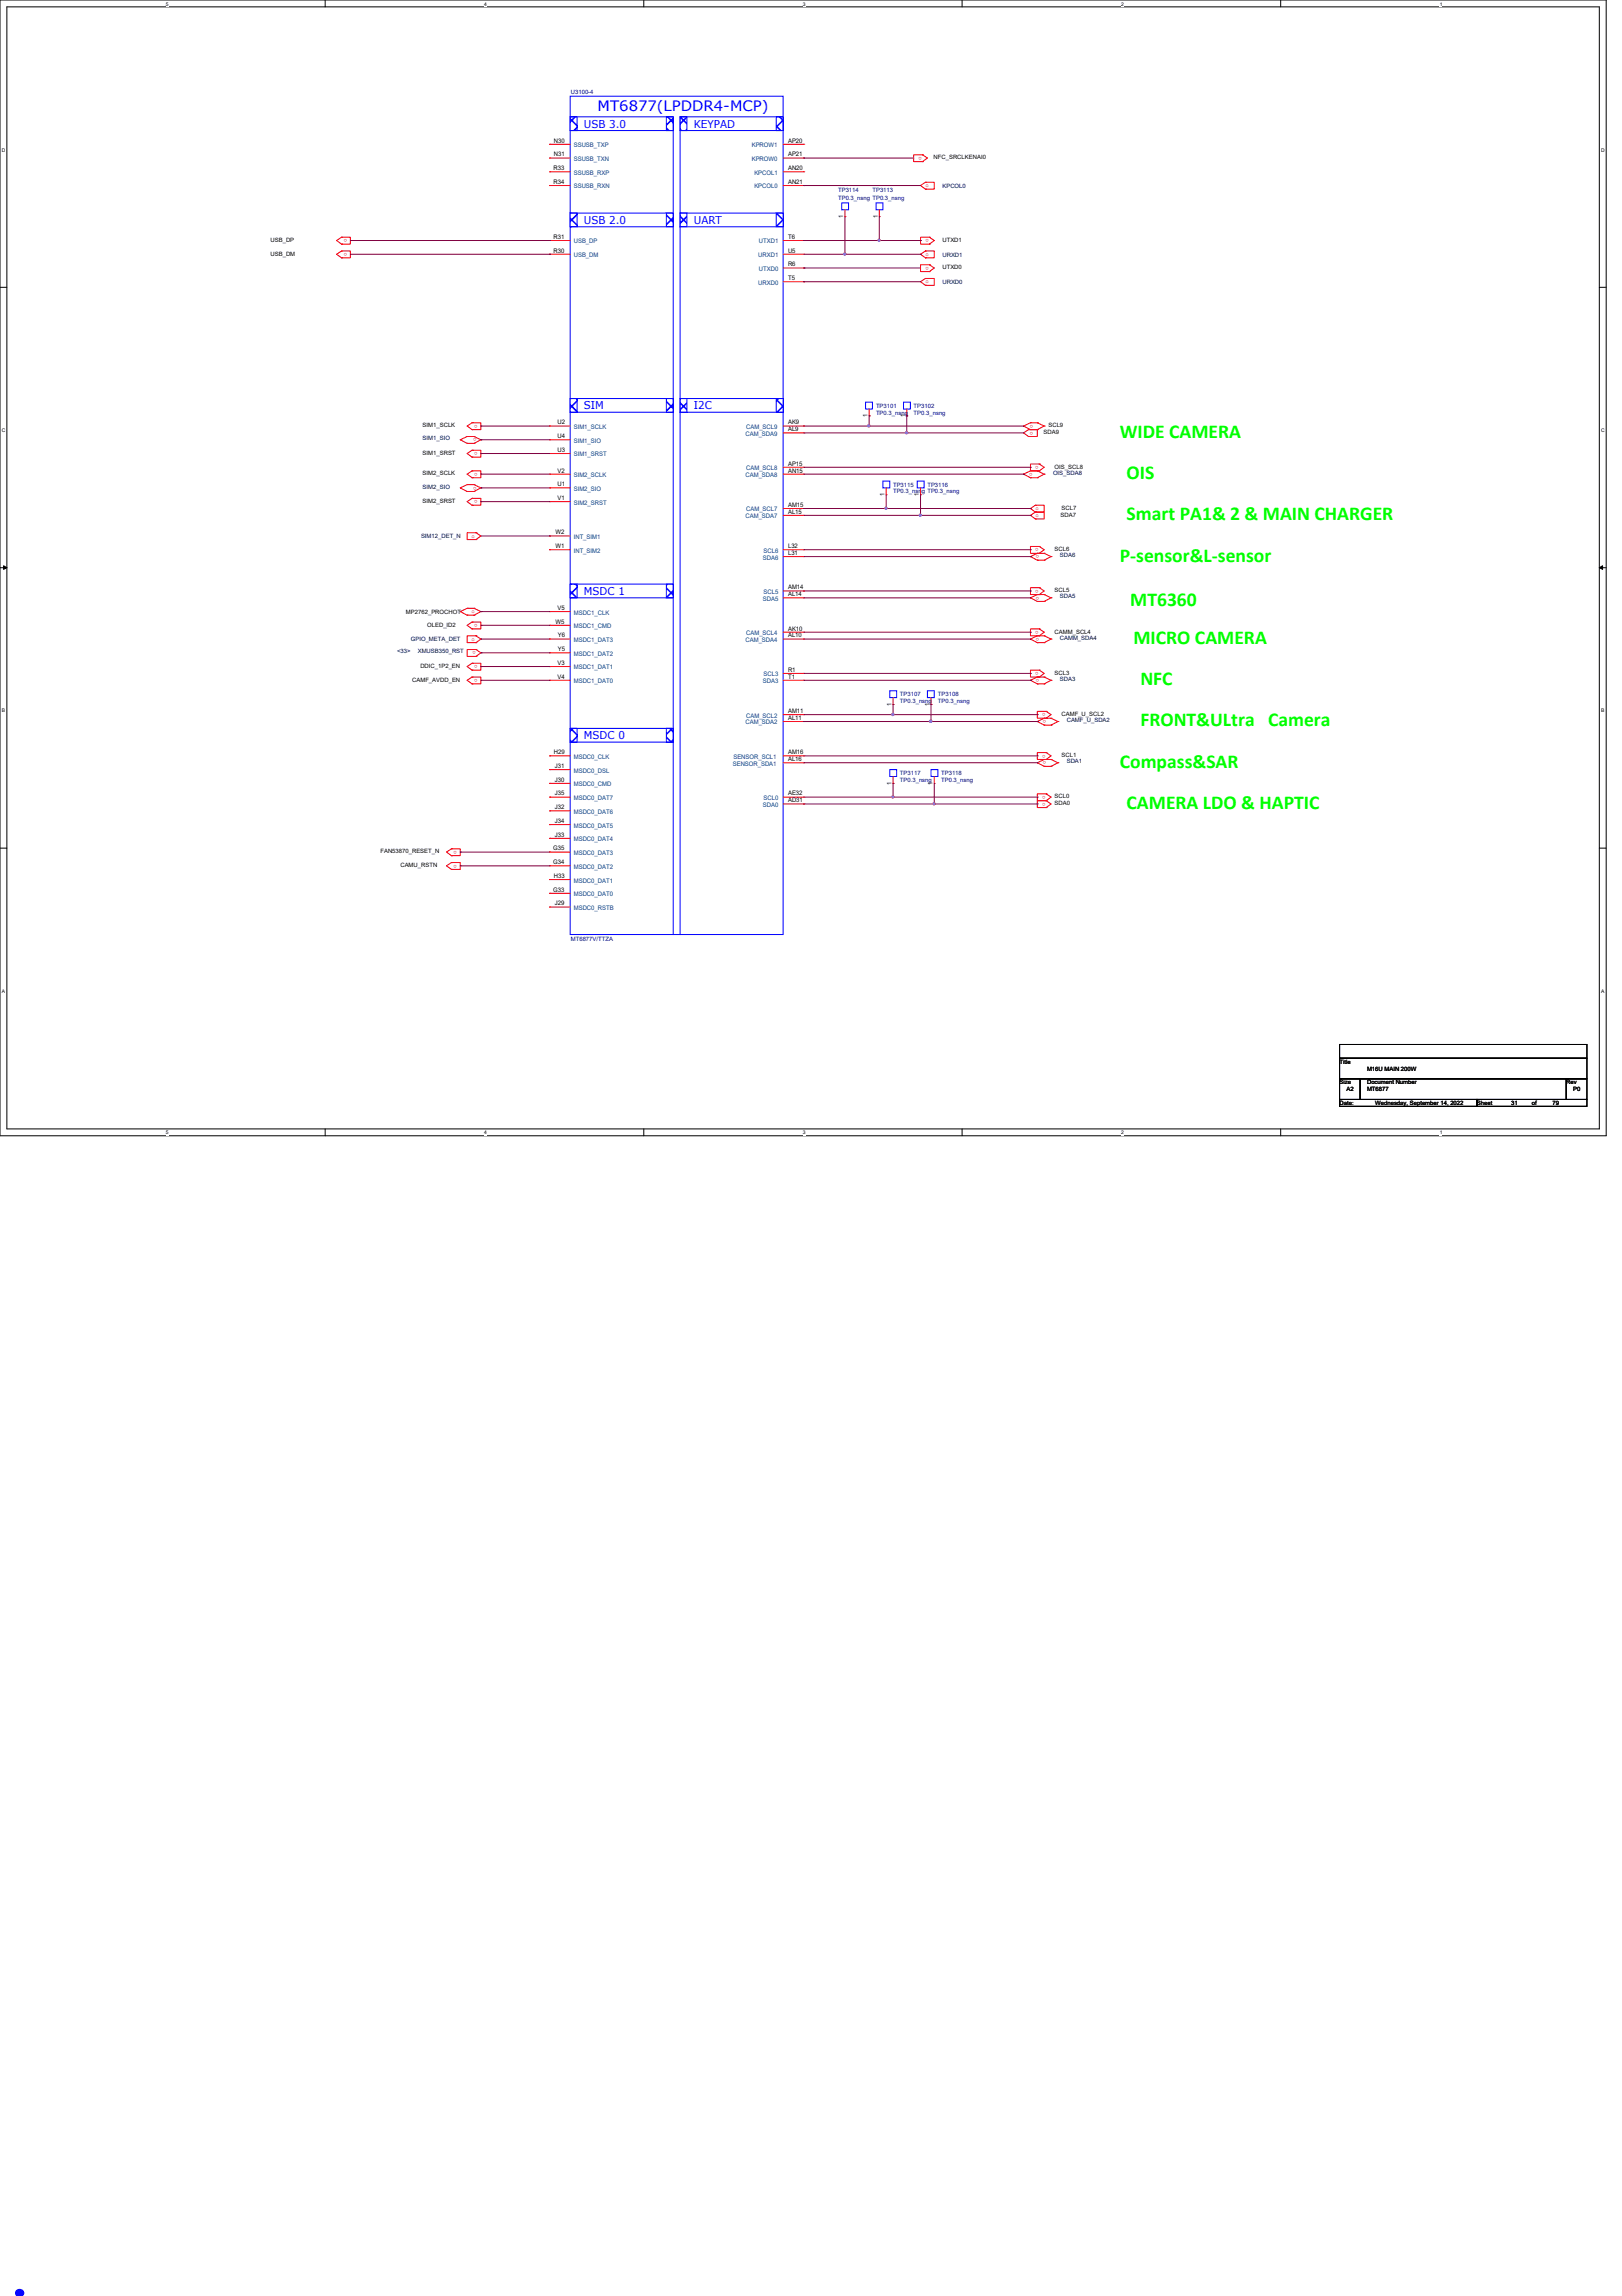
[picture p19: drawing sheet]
<svg xmlns="http://www.w3.org/2000/svg" width="210mm" height="297mm" viewBox="0 0 210 297" stroke-linecap="round" stroke-linejoin="round" font-family="sans-serif">
<defs><g id="words">
<text font-size="8.5" fill="#00f" x="0" y="297">.</text>
<g font-size="2.5" fill="#0f0">
<text x="144.9" y="56.6">WIDE CAMERA</text>
<text x="145.8" y="62">OIS</text>
<text x="145.8" y="67.3">Smart PA1&amp; 2 &amp; MAIN CHARGER</text>
<text x="144.9" y="72.6">P-sensor&amp;L-sensor</text>
<text x="146.3" y="78.4">MT6360</text>
<text x="146.7" y="83.3">MICRO CAMERA</text>
<text x="147.6" y="88.6">NFC</text>
<text x="147.6" y="94">FRONT&amp;ULtra Camera</text>
<text x="144.9" y="99.3">Compass&amp;SAR</text>
<text x="145.8" y="104.6">CAMERA LDO &amp; HAPTIC</text>
</g>
<text font-size="1.9" fill="#00f" x="77.3" y="14.3">MT6877(LPDDR4-MCP)</text>
<g font-size="1.4" fill="#00f">
<text x="75.6" y="16.5">USB 3.0</text>
<text x="89.8" y="16.5">KEYPAD</text>
<text x="75.6" y="29">USB 2.0</text>
<text x="89.8" y="29">UART</text>
<text x="75.6" y="53">SIM</text>
<text x="89.8" y="53">I2C</text>
<text x="75.6" y="77">MSDC 1</text>
<text x="75.6" y="95.6">MSDC 0</text>
</g>
<g font-size=".8" fill="#000080">
<text x="73.9" y="12.1">U3100-4</text>
<text x="108.5" y="24.8">TP3114</text>
<text x="108.5" y="25.9">TP0.3_nsng TP0.3_nsng</text>
<text x="112.9" y="24.8">TP3113</text>
<text x="113.4" y="52.7">TP3101</text>
<text x="113.4" y="53.6">TP0.3_nsng</text>
<text x="118.2" y="52.7">TP3102</text>
<text x="118.2" y="53.6">TP0.3_nsng</text>
<text x="115.6" y="62.9">TP3115</text>
<text x="115.6" y="63.8">TP0.3_nsng TP0.3_nsng</text>
<text x="120" y="62.9">TP3116</text>
<text x="116.5" y="90.1">TP3107</text>
<text x="116.5" y="91">TP0.3_nsng</text>
<text x="121.4" y="90.1">TP3108</text>
<text x="121.4" y="91">TP0.3_nsng</text>
<text x="116.5" y="100.3">TP3117</text>
<text x="116.5" y="101.2">TP0.3_nsng</text>
<text x="121.8" y="100.3">TP3118</text>
<text x="121.8" y="101.2">TP0.3_nsng</text>
<text x="73.9" y="121.8">MT6877V/TTZA</text>
</g>
<g font-size=".8">
<text x="71.6" y="22">R33</text>
<text x="71.6" y="23.8">R34</text>
<text x="71.7" y="18.5">N30</text>
<text x="71.7" y="20.2">N31</text>
<text x="102" y="20.2">AP21</text>
<text x="102" y="18.5">AP20</text>
<text x="102" y="23.8">AN21</text>
<text x="102" y="22">AN20</text>
<text x="120.8" y="20.6">NFC_SRCLKENAI0</text>
<text x="109.1" y="28.2" transform="rotate(-90 109.1 28.2)">1</text>
<text x="113.6" y="28.2" transform="rotate(-90 113.6 28.2)">1</text>
<text x="35" y="31.3">USB_DP</text>
<text x="35" y="33.1">USB_DM</text>
<text x="71.6" y="30.9">R31</text>
<text x="71.6" y="32.7">R30</text>
<text x="102" y="34.5">R6</text>
<text x="102" y="30.9">T6</text>
<text x="102" y="32.7">U5</text>
<text x="122" y="34.8">UTXD0</text>
<text x="122" y="31.3">UTXD1</text>
<text x="102" y="36.2">T5</text>
<text x="112.3" y="54" transform="rotate(-90 112.3 54)">1</text>
<text x="117.1" y="54" transform="rotate(-90 117.1 54)">1</text>
<text x="54.7" y="55.3">SIM1_SCLK</text>
<text x="54.7" y="58.8">SIM1_SRST</text>
<text x="72.1" y="54.9">U2</text>
<text x="72.1" y="56.7">U4</text>
<text x="72.1" y="58.5">U3</text>
<text x="102" y="54.9">AK9</text>
<text x="102" y="55.8">AL9</text>
<text x="135" y="56.2">SDA9</text>
<text x="135.7" y="55.3">SCL9</text>
<text x="54.7" y="61.5">SIM2_SCLK</text>
<text x="54.7" y="65.1">SIM2_SRST</text>
<text x="72.1" y="61.1">V2</text>
<text x="72.1" y="62.9">U1</text>
<text x="72.1" y="64.7">V1</text>
<text x="102" y="60.2">AP15</text>
<text x="102" y="61.1">AN15</text>
<text x="102" y="65.6">AM15</text>
<text x="114.5" y="64.2" transform="rotate(-90 114.5 64.2)">1</text>
<text x="118.9" y="64.2" transform="rotate(-90 118.9 64.2)">1</text>
<text x="136.5" y="60.6">OIS_SCL8</text>
<text x="137.4" y="66">SCL7</text>
<text x="71.9" y="69.1">W2</text>
<text x="71.9" y="70.9">W1</text>
<text x="102" y="70.9">L32</text>
<text x="102" y="71.8">L31</text>
<text x="102" y="66.5">AL15</text>
<text x="136.5" y="71.3">SCL6</text>
<text x="137.2" y="66.8">SDA7</text>
<text x="102" y="76.2">AM14</text>
<text x="102" y="77.1">AL14</text>
<text x="136.5" y="76.6">SCL5</text>
<text x="52.5" y="79.4">MP2762_PROCHOT</text>
<text x="55.3" y="81.1">OLED_ID2</text>
<text x="71.9" y="80.7">W5</text>
<text x="72.1" y="78.9">V5</text>
<text x="72.2" y="82.5">Y6</text>
<text x="102" y="81.6">AK10</text>
<text x="102" y="82.5">AL10</text>
<text x="136.5" y="82">CAMM_SCL4</text>
<text x="53.3" y="88.2">CAMF_AVDD_EN</text>
<text x="54.4" y="86.4">DDIC_1P2_EN</text>
<text x="72.1" y="86">V3</text>
<text x="72.1" y="87.8">V4</text>
<text x="72.2" y="84.2">Y5</text>
<text x="102" y="86.9">R1</text>
<text x="102" y="87.8">T1</text>
<text x="136.5" y="87.3">SCL3</text>
<text x="102" y="92.2">AM11</text>
<text x="102" y="93.1">AL11</text>
<text x="115.4" y="91.3" transform="rotate(-90 115.4 91.3)">1</text>
<text x="120.3" y="91.3" transform="rotate(-90 120.3 91.3)">1</text>
<text x="137.4" y="92.6">CAMF_U_SCL2</text>
<text x="71.7" y="97.6">H29</text>
<text x="71.8" y="101.1">J30</text>
<text x="71.8" y="99.4">J31</text>
<text x="102" y="97.6">AM16</text>
<text x="102" y="98.5">AL16</text>
<text x="115.4" y="101.5" transform="rotate(-90 115.4 101.5)">1</text>
<text x="120.7" y="101.5" transform="rotate(-90 120.7 101.5)">1</text>
<text x="137.4" y="98">SCL1</text>
<text x="71.8" y="102.9">J35</text>
<text x="71.8" y="104.7">J32</text>
<text x="71.8" y="106.5">J34</text>
<text x="102" y="102.9">AE32</text>
<text x="102" y="103.8">AD31</text>
<text x="136.5" y="103.3">SCL0</text>
<text x="136.5" y="104.2">SDA0</text>
<text x="49.2" y="110.4">FAN53870_RESET_N</text>
<text x="51.8" y="112.2">CAMU_RSTN</text>
<text x="71.6" y="110">G35</text>
<text x="71.6" y="111.8">G34</text>
<text x="71.7" y="113.6">H33</text>
<text x="71.8" y="108.2">J33</text>
<text x="71.6" y="115.4">G33</text>
<text x="71.8" y="117.1">J29</text>
<text x="173.4" y="137.6">Title</text>
<text x="173.4" y="140.3">Size</text>
<text x="173.4" y="143">Date:</text>
<text x="174.2" y="141.2">A2</text>
<text x="176.9" y="140.3">Document Number</text>
<text x="176.9" y="141.2">MT6877</text>
<text x="176.9" y="138.5">M16U MAIN 200W</text>
<text x="178" y="143">Wednesday, September 14, 2022</text>
<text x="191.1" y="143">Sheet</text>
<text x="195.6" y="143">31</text>
<text x="198.2" y="143">of</text>
<text x="200.9" y="143">79</text>
<text x="202.7" y="140.3">Rev</text>
<text x="203.6" y="141.2">P0</text>
</g>
<g font-size=".8" fill="#004080">
<text x="74.3" y="19.1">SSUSB_TXP</text>
<text x="74.3" y="20.8">SSUSB_TXN</text>
<text x="74.3" y="22.6">SSUSB_RXP</text>
<text x="97.3" y="20.8">KPROW0</text>
<text x="97.3" y="19.1">KPROW1</text>
<text x="97.6" y="22.6">KPCOL1</text>
<text x="74.3" y="24.4">SSUSB_RXN</text>
<text x="97.6" y="24.4">KPCOL0</text>
<text x="74.3" y="31.5">USB_DP</text>
<text x="74.3" y="33.3">USB_DM</text>
<text x="98.1" y="33.3">URXD1</text>
<text x="98.2" y="35.1">UTXD0</text>
<text x="98.2" y="31.5">UTXD1</text>
<text x="98.1" y="36.8">URXD0</text>
<text x="74.3" y="55.5">SIM1_SCLK</text>
<text x="74.3" y="57.3">SIM1_SIO</text>
<text x="74.3" y="59.1">SIM1_SRST</text>
<text x="96.5" y="56.4">CAM_SDA9</text>
<text x="96.6" y="55.5">CAM_SCL9</text>
<text x="74.3" y="61.7">SIM2_SCLK</text>
<text x="74.3" y="63.5">SIM2_SIO</text>
<text x="74.3" y="65.3">SIM2_SRST</text>
<text x="96.5" y="61.7">CAM_SDA8</text>
<text x="96.6" y="60.8">CAM_SCL8</text>
<text x="74.3" y="69.7">INT_SIM1</text>
<text x="74.3" y="71.5">INT_SIM2</text>
<text x="96.5" y="67.1">CAM_SDA7</text>
<text x="96.6" y="66.2">CAM_SCL7</text>
<text x="98.8" y="71.5">SCL6</text>
<text x="98.7" y="77.7">SDA5</text>
<text x="98.7" y="72.4">SDA6</text>
<text x="98.8" y="76.8">SCL5</text>
<text x="74.3" y="81.3">MSDC1_CMD</text>
<text x="74.3" y="83.1">MSDC1_DAT3</text>
<text x="74.3" y="79.5">MSDC1_CLK</text>
<text x="96.5" y="83.1">CAM_SDA4</text>
<text x="96.6" y="82.2">CAM_SCL4</text>
<text x="74.3" y="84.8">MSDC1_DAT2</text>
<text x="74.3" y="86.6">MSDC1_DAT1</text>
<text x="74.3" y="88.4">MSDC1_DAT0</text>
<text x="98.7" y="88.4">SDA3</text>
<text x="98.8" y="87.5">SCL3</text>
<text x="96.5" y="93.7">CAM_SDA2</text>
<text x="96.6" y="92.8">CAM_SCL2</text>
<text x="74.3" y="101.7">MSDC0_CMD</text>
<text x="74.3" y="98.2">MSDC0_CLK</text>
<text x="74.3" y="99.9">MSDC0_DSL</text>
<text x="94.8" y="99.1">SENSOR_SDA1</text>
<text x="94.9" y="98.2">SENSOR_SCL1</text>
<text x="74.3" y="103.5">MSDC0_DAT7</text>
<text x="74.3" y="105.3">MSDC0_DAT6</text>
<text x="74.3" y="107.1">MSDC0_DAT5</text>
<text x="98.7" y="104.4">SDA0</text>
<text x="98.8" y="103.5">SCL0</text>
<text x="74.3" y="108.8">MSDC0_DAT4</text>
<text x="74.3" y="110.6">MSDC0_DAT3</text>
<text x="74.3" y="112.4">MSDC0_DAT2</text>
<text x="74.3" y="117.7">MSDC0_RSTB</text>
<text x="74.3" y="114.2">MSDC0_DAT1</text>
<text x="74.3" y="116">MSDC0_DAT0</text>
</g>
<g font-size=".8" fill="#f00">
<text x="119.3" y="20.3" transform="rotate(-180 119.3 20.3)">o</text>
<text x="119.8" y="24.2">o</text>
<text x="44.9" y="30.9" transform="rotate(-180 44.9 30.9)">o</text>
<text x="44.9" y="32.7" transform="rotate(-180 44.9 32.7)">o</text>
<text x="119.8" y="33.1">o</text>
<text x="120.2" y="34.5" transform="rotate(-180 120.2 34.5)">o</text>
<text x="120.2" y="30.9" transform="rotate(-180 120.2 30.9)">o</text>
<text x="119.8" y="36.7">o</text>
<text x="61.7" y="56.7" transform="rotate(-180 61.7 56.7)">o</text>
<text x="61.8" y="54.9" transform="rotate(-180 61.8 54.9)">o</text>
<text x="61.8" y="58.5" transform="rotate(-180 61.8 58.5)">o</text>
<text x="133.7" y="54.9" transform="rotate(-180 133.7 54.9)">o</text>
<text x="133.7" y="55.8" transform="rotate(-180 133.7 55.8)">o</text>
<text x="61.7" y="62.9" transform="rotate(-180 61.7 62.9)">o</text>
<text x="61.8" y="61.2" transform="rotate(-180 61.8 61.2)">o</text>
<text x="61.8" y="64.7" transform="rotate(-180 61.8 64.7)">o</text>
<text x="133.6" y="61.2" transform="rotate(-180 133.6 61.2)">o</text>
<text x="134" y="66">o</text>
<text x="134.4" y="60.3" transform="rotate(-180 134.4 60.3)">o</text>
<text x="61" y="69.6">o</text>
<text x="134" y="66.9">o</text>
<text x="134.4" y="71" transform="rotate(-180 134.4 71)">o</text>
<text x="134.5" y="71.8" transform="rotate(-180 134.5 71.8)">o</text>
<text x="134.4" y="76.3" transform="rotate(-180 134.4 76.3)">o</text>
<text x="134.5" y="77.2" transform="rotate(-180 134.5 77.2)">o</text>
<text x="61" y="82.9">o</text>
<text x="61" y="79.3">o</text>
<text x="61.8" y="80.7" transform="rotate(-180 61.8 80.7)">o</text>
<text x="134.4" y="81.6" transform="rotate(-180 134.4 81.6)">o</text>
<text x="134.5" y="82.5" transform="rotate(-180 134.5 82.5)">o</text>
<text x="61.6" y="84.3" transform="rotate(-180 61.6 84.3)">o</text>
<text x="61.8" y="87.8" transform="rotate(-180 61.8 87.8)">o</text>
<text x="61.8" y="86.1" transform="rotate(-180 61.8 86.1)">o</text>
<text x="134.4" y="87" transform="rotate(-180 134.4 87)">o</text>
<text x="134.5" y="87.8" transform="rotate(-180 134.5 87.8)">o</text>
<text x="135.3" y="92.3" transform="rotate(-180 135.3 92.3)">o</text>
<text x="135.4" y="93.2" transform="rotate(-180 135.4 93.2)">o</text>
<text x="135.3" y="97.6" transform="rotate(-180 135.3 97.6)">o</text>
<text x="135.4" y="98.5" transform="rotate(-180 135.4 98.5)">o</text>
<text x="135.3" y="103" transform="rotate(-180 135.3 103)">o</text>
<text x="135.3" y="103.8" transform="rotate(-180 135.3 103.8)">o</text>
<text x="59.1" y="111.8" transform="rotate(-180 59.1 111.8)">o</text>
<text x="59.1" y="110.1" transform="rotate(-180 59.1 110.1)">o</text>
</g>
<g font-size=".8" fill="#000040">
<text x="122" y="24.3">KPCOL0</text>
<text x="122" y="33.2">URXD1</text>
<text x="122" y="36.7">URXD0</text>
<text x="54.7" y="57">SIM1_SIO</text>
<text x="54.7" y="63.2">SIM2_SIO</text>
<text x="136.3" y="61.4">OIS_SDA8</text>
<text x="54.5" y="69.6">SIM12_DET_N</text>
<text x="137.2" y="72.1">SDA6</text>
<text x="137.2" y="77.4">SDA5</text>
<text x="53.2" y="83">GPIO_META_DET</text>
<text x="137.2" y="82.8">CAMM_SDA4</text>
<text x="51.4" y="84.5">&lt;33&gt;</text>
<text x="54.1" y="84.5">XMUSB350_RST</text>
<text x="137.2" y="88.1">SDA3</text>
<text x="138" y="93.4">CAMF_U_SDA2</text>
<text x="138" y="98.8">SDA1</text>
</g>
<g font-size=".6">
<text x="21.5" y=".7">5</text>
<text x="62.7" y=".7">4</text>
<text x="103.9" y=".7">3</text>
<text x="145.1" y=".7">2</text>
<text x="186.3" y=".7">1</text>
<text x=".3" y="19.6">D</text>
<text x="207.2" y="19.6">D</text>
<text x=".3" y="55.9">C</text>
<text x="207.2" y="55.9">C</text>
<text x=".3" y="92.2">B</text>
<text x="207.2" y="92.2">B</text>
<text x=".3" y="128.4">A</text>
<text x="207.2" y="128.4">A</text>
<text x="21.5" y="146.8">5</text>
<text x="62.7" y="146.8">4</text>
<text x="103.9" y="146.8">3</text>
<text x="145.1" y="146.8">2</text>
<text x="186.3" y="146.8">1</text>
</g>
</g></defs>
<path d="M0 0h207.9v146.9h-207.9zM.9 .9h206.1v145.1h-206.1z" fill="none" stroke="#000" stroke-width=".13"/>
<g fill="#fff">
<path d="M21.5 .1h.3v.7h-.3z"/>
<path d="M21.5 146.2h.3v.7h-.3z"/>
</g>
<path d="M42.1 0v.9M42.1 146v.9" fill="none" stroke="#000" stroke-width=".13"/>
<g fill="#fff">
<path d="M62.7 .1h.3v.7h-.3z"/>
<path d="M62.7 146.2h.3v.7h-.3z"/>
</g>
<path d="M83.3 0v.9M83.3 146v.9" fill="none" stroke="#000" stroke-width=".13"/>
<g fill="#fff">
<path d="M103.9 .1h.3v.7h-.3z"/>
<path d="M103.9 146.2h.3v.7h-.3z"/>
</g>
<path d="M124.5 0v.9M124.5 146v.9" fill="none" stroke="#000" stroke-width=".13"/>
<g fill="#fff">
<path d="M145.1 .1h.3v.7h-.3z"/>
<path d="M145.1 146.2h.3v.7h-.3z"/>
</g>
<path d="M165.7 0v.9M165.7 146v.9" fill="none" stroke="#000" stroke-width=".13"/>
<g fill="#fff">
<path d="M186.3 .1h.3v.7h-.3z"/>
<path d="M186.3 146.2h.3v.7h-.3z"/>
<path d="M.3 19h.4v.7h-.4z"/>
<path d="M207.2 19h.5v.7h-.5z"/>
<path d="M.3 55.3h.4v.7h-.4z"/>
<path d="M207.2 55.3h.5v.7h-.5z"/>
</g>
<path d="M0 37.2h.9M207 37.2h.9" fill="none" stroke="#000" stroke-width=".13"/>
<g fill="#fff">
<path d="M.3 91.6h.4v.7h-.4z"/>
<path d="M207.2 91.6h.4v.7h-.4z"/>
</g>
<path d="M0 73.4h.9M.5 73.2l.4 .2-.4 .3zM207 73.4l.4-.2v.5zM207 73.4h.9" fill="none" stroke="#000" stroke-width=".13"/>
<path d="M.5 73.2l.4 .2-.4 .3zM207 73.4l.4-.2v.5z" fill="#000"/>
<g fill="#fff">
<path d="M.3 127.8h.3v.8h-.3z"/>
<path d="M207.2 127.8h.4v.8h-.4z"/>
</g>
<path d="M0 109.7h.9M207 109.7h.9M173.4 135.1h32v1.8h-32zM173.4 136.9h32v2.7h-32zM173.4 139.6h2.6v2.6h-2.6zM176 139.6h26.7v2.6h-26.7zM202.7 139.6h2.7v2.6h-2.7zM173.4 142.2h17.7v.9h-17.7zM191.1 142.2h14.3v.9h-14.3z" fill="none" stroke="#000" stroke-width=".13"/>
<g fill="none" stroke="#f00" stroke-width=".13">
<path d="M44.2 31.6h.1M44.2 30.7h.1M44.2 30.7h1.1v.9h-1.1M44.2 33.4h.1M44.2 32.5h.1M44.2 32.5h1.1v.9h-1.1M44.2 30.7l-.6 .4 .6 .5M44.2 32.5l-.6 .4 .6 .5M113.8 28h.1M113.8 27.1v.9M119.4 20.9h.1M119.4 20h.1"/>
<path d="M119.4 20h-1.2v.9h1.2M119.4 20l.6 .4-.6 .5M119.8 23.6h.1M119.8 24.5h.1M119.8 23.6h1.1v.9h-1.1M119.8 36h.1M119.8 36.9h.1M119.8 36h1.1v.9h-1.1M119.8 32.5h.1M119.8 33.4h.1M119.8 32.5h1.1v.9h-1.1M119.8 23.6l-.7 .4 .7 .5"/>
<path d="M119.8 36l-.7 .4 .7 .5M119.8 32.5l-.7 .4 .7 .5M120.3 35.1h.1M120.3 34.2h.1M120.3 34.2h-1.2v.9h1.2M120.3 31.6h.1M120.3 30.7h.1M120.3 30.7h-1.2v.9h1.2M120.3 34.2l.6 .5-.6 .4M120.3 30.7l.6 .4-.6 .5M59.6 56.9h.1M59.6 56.9l.9 .5"/>
<path d="M60.5 57.4h.1M60.5 56.5h.1M60.5 57.4h.8M60.5 56.5h.8M60.5 56.5l-.9 .4M61.1 55.6h.1M61.1 54.7h.1M61.1 54.7h1.1v.9h-1.1M61.1 59.1h.1M61.1 58.3h.1M61.1 58.3h1.1v.8h-1.1M61.1 54.7l-.6 .4 .6 .5"/>
<path d="M61.1 58.3l-.6 .4 .6 .4M61.3 57.4h.1M61.3 56.5h.1M61.3 56.5l.9 .4M62.2 56.9h.1M62.2 56.9l-.9 .5M117.3 53.8h.1M117.3 52.9v.9M132.5 55.1h.1M132.5 55.1l.8 .5M133.1 56.5h.1M133.1 55.6h.1"/>
<path d="M133.1 55.6h1.1v.9h-1.1M133.1 55.6l-.6 .4 .6 .5M133.3 55.6h.1M133.3 54.7h.1M133.3 55.6h.9M133.3 54.7h.9M133.3 54.7l-.8 .4M134.2 55.6h.1M134.2 54.7h.1M134.2 54.7l.9 .4M135.1 55.1h.1M135.1 55.1l-.9 .5"/>
<path d="M59.6 63.1h.1M59.6 79.1h.1M59.6 63.1l.9 .5M59.6 79.1l.9 .5M60.5 63.6h.1M60.5 62.7h.1M60.5 78.7h.1M60.5 79.6h.1M60.5 63.6h.8M60.5 62.7h.8M60.5 62.7l-.9 .4M60.5 78.7h.8"/>
<path d="M60.5 78.7l-.9 .4M60.5 79.6h.8M61.1 61.8h.1M61.1 60.9h.1M61.1 60.9h1.1v.9h-1.1M61.1 65.4h.1M61.1 64.5h.1M61.1 64.5h1.1v.9h-1.1M61.1 60.9l-.6 .4 .6 .5M61.1 64.5l-.6 .4 .6 .5M61.3 63.6h.1M61.3 62.7h.1"/>
<path d="M61.3 78.7h.1M61.3 79.6h.1M61.3 62.7l.9 .4M61.3 78.7l.9 .4M61.6 68.9h.1M61.6 69.8h.1M61.6 68.9h-1.1v.9h1.1M61.6 68.9l.6 .4-.6 .5M62.2 63.1h.1M62.2 79.1h.1M62.2 63.1l-.9 .5M62.2 79.1l-.9 .5"/>
<path d="M114.7 64h.1M114.7 63.1v.9M119.1 64h.1M119.1 63.1v.9M132.5 61.3h.1M132.5 61.3l.8 .5M133.3 72h.1M133.3 77.3h.1M133.3 61.8h.1M133.3 60.9h.1M133.3 72l.9 .5M133.3 77.3l.9 .5"/>
<path d="M133.3 61.8h.9M133.3 60.9l-.8 .4M133.3 60.9h.9M134 65.4h.1M134 66.3h.1M134 65.4h1.1v.9h-1.1M134 67.1h.1M134 66.3h1.1v.8h-1.1M134 65.4l-.7 .4 .7 .5M134 66.3l-.7 .4 .7 .4M134.2 72.5h.1M134.2 71.6h.1"/>
<path d="M134.2 77.8h.1M134.2 76.9h.1M134.2 61.8h.1M134.2 60.9h.1M134.2 72.5h.9M134.2 71.6l-.9 .4M134.2 71.6h.9M134.2 77.8h.9M134.2 76.9l-.9 .4M134.2 76.9h.9M134.2 60.9l.9 .4M134.5 71.6h.1"/>
<path d="M134.5 70.7h.1M134.5 70.7h-1.2v.9h1.2M134.5 76.9h.1M134.5 76h.1M134.5 76h-1.2v.9h1.2M134.5 60.9h.1M134.5 60h.1M134.5 60h-1.2v.9h1.2M134.5 70.7l.6 .4-.6 .5M134.5 76l.6 .5-.6 .4M134.5 60l.6 .5-.6 .4M135.1 72.5h.1"/>
<path d="M135.1 71.6h.1M135.1 77.8h.1M135.1 76.9h.1M135.1 61.3h.1M135.1 71.6l.9 .4M135.1 76.9l.9 .4M135.1 61.3l-.9 .5M136 72h.1M136 77.3h.1M136 72l-.9 .5M136 77.3l-.9 .5M61.1 86.7h.1"/>
<path d="M61.1 85.8h.1M61.1 85.8h1.1v.9h-1.1M61.1 81.4h.1M61.1 80.5h.1M61.1 80.5h1.1v.9h-1.1M61.1 88.5h.1M61.1 87.6h.1M61.1 87.6h1.1v.9h-1.1M61.1 85.8l-.6 .4 .6 .5M61.1 80.5l-.6 .4 .6 .5M61.1 87.6l-.6 .4 .6 .5M61.6 82.3h.1"/>
<path d="M61.6 83.1h.1M61.6 82.3h-1.1v.8h1.1M61.6 84.9h.1M61.6 84h.1M61.6 84h-1.1v.9h1.1M61.6 82.3l.6 .4-.6 .4M61.6 84l.6 .5-.6 .4M120.5 91.1h.1M120.5 90.3v.8M133.3 82.7h.1M133.3 88h.1M133.3 82.7l.9 .4"/>
<path d="M133.3 88l.9 .5M134.2 83.1h.1M134.2 82.3h.1M134.2 88.5h.1M134.2 87.6h.1M134.2 98.7h.1M134.2 93.3h.1M134.2 83.1h.9M134.2 82.3l-.9 .4M134.2 82.3h.9M134.2 88.5h.9M134.2 87.6l-.9 .4"/>
<path d="M134.2 87.6h.9M134.2 98.7l.9 .4M134.2 93.3l.9 .5M134.5 82.3h.1M134.5 81.4h.1M134.5 81.4h-1.2v.9h1.2M134.5 87.6h.1M134.5 86.7h.1M134.5 86.7h-1.2v.9h1.2M134.5 81.4l.6 .4-.6 .5M134.5 86.7l.6 .4-.6 .5M135.1 83.1h.1"/>
<path d="M135.1 82.3h.1M135.1 88.5h.1M135.1 87.6h.1M135.1 99.1h.1M135.1 98.3h.1M135.1 93.8h.1M135.1 92.9h.1M135.1 82.3l.9 .4M135.1 87.6l.9 .4M135.1 99.1h.9M135.1 98.3l-.9 .4M135.1 98.3h.9"/>
<path d="M135.1 93.8h.9M135.1 92.9l-.9 .4M135.1 92.9h.9M135.4 98.3h.1M135.4 97.4h.1M135.4 97.4h-1.2v.9h1.2M135.4 92.9h.1M135.4 92h.1M135.4 92h-1.2v.9h1.2M135.4 97.4l.6 .4-.6 .5M135.4 92l.6 .5-.6 .4M136 82.7h.1"/>
<path d="M136 88h.1M136 99.1h.1M136 98.3h.1M136 93.8h.1M136 92.9h.1M136 82.7l-.9 .4M136 88l-.9 .5M136 98.3l.9 .4M136 92.9l.9 .4M136.9 98.7h.1M136.9 93.3h.1M136.9 98.7l-.9 .4"/>
<path d="M136.9 93.3l-.9 .5M58.4 112.5h.1M58.4 111.6h.1M58.4 111.6h1.2v.9h-1.2M58.4 110.7h.1M58.4 109.8h.1M58.4 109.8h1.2v.9h-1.2M58.4 111.6l-.6 .4 .6 .5M58.4 109.8l-.6 .4 .6 .5M135.4 103.6h.1M135.4 102.7h.1M135.4 102.7h-1.2v.9h1.2"/>
<path d="M135.4 104.5h.1M135.4 103.6h-1.2v.9h1.2M135.4 102.7l.6 .4-.6 .5M135.4 103.6l.6 .4-.6 .5"/>
</g>
<path d="M113.4 26.2h.9v.9h-.9zM116.9 52h.9v.9h-.9zM114.3 62.2h.8v.9h-.8zM118.7 62.2h.9v.9h-.9zM120 89.4h.9v.9h-.9z" fill="none" stroke="#00f" stroke-width=".13"/>
<path d="M100.5 15.1h.8v1.8h-.8z" fill-rule="evenodd" fill="#fff"/>
<path d="M100.5 15.1h.8v1.8h-.8z" fill-rule="evenodd" fill="#00f"/>
<path d="M73.8 12.4h27.5v108.5h-27.5zM100.5 15.1h.8v1.8h-.8z" fill="none" stroke="#00f" stroke-width=".13"/>
<path d="M88 15.1h.9v1.8h-.9z" fill-rule="evenodd" fill="#fff"/>
<path d="M88 15.1h.9v1.8h-.9z" fill-rule="evenodd" fill="#00f"/>
<path d="M88 15.1h.9v1.8h-.9z" fill="none" stroke="#00f" stroke-width=".13"/>
<path d="M73.8 15.1h.9v1.8h-.9z" fill-rule="evenodd" fill="#fff"/>
<path d="M73.8 15.1h.9v1.8h-.9z" fill-rule="evenodd" fill="#00f"/>
<path d="M73.8 15.1h.9v1.8h-.9z" fill="none" stroke="#00f" stroke-width=".13"/>
<path d="M86.2 15.1h.9v1.8h-.9z" fill-rule="evenodd" fill="#fff"/>
<path d="M86.2 15.1h.9v1.8h-.9z" fill-rule="evenodd" fill="#00f"/>
<path d="M86.2 15.1h.9v1.8h-.9z" fill="none" stroke="#00f" stroke-width=".13"/>
<path d="M73.8 27.6h.9v1.7h-.9z" fill-rule="evenodd" fill="#fff"/>
<path d="M73.8 27.6h.9v1.7h-.9z" fill-rule="evenodd" fill="#00f"/>
<path d="M73.8 27.6h.9v1.7h-.9z" fill="none" stroke="#00f" stroke-width=".13"/>
<path d="M86.2 27.6h.9v1.7h-.9z" fill-rule="evenodd" fill="#fff"/>
<path d="M86.2 27.6h.9v1.7h-.9z" fill-rule="evenodd" fill="#00f"/>
<path d="M86.2 27.6h.9v1.7h-.9z" fill="none" stroke="#00f" stroke-width=".13"/>
<path d="M86.2 51.6h.9v1.7h-.9z" fill-rule="evenodd" fill="#fff"/>
<path d="M86.2 51.6h.9v1.7h-.9z" fill-rule="evenodd" fill="#00f"/>
<path d="M86.2 51.6h.9v1.7h-.9z" fill="none" stroke="#00f" stroke-width=".13"/>
<path d="M73.8 51.6h.9v1.7h-.9z" fill-rule="evenodd" fill="#fff"/>
<path d="M73.8 51.6h.9v1.7h-.9z" fill-rule="evenodd" fill="#00f"/>
<path d="M73.8 51.6h.9v1.7h-.9z" fill="none" stroke="#00f" stroke-width=".13"/>
<path d="M73.8 94.2h.9v1.8h-.9z" fill-rule="evenodd" fill="#fff"/>
<path d="M73.8 94.2h.9v1.8h-.9z" fill-rule="evenodd" fill="#00f"/>
<path d="M73.8 94.2h.9v1.8h-.9z" fill="none" stroke="#00f" stroke-width=".13"/>
<path d="M86.2 94.2h.9v1.8h-.9z" fill-rule="evenodd" fill="#fff"/>
<path d="M86.2 94.2h.9v1.8h-.9z" fill-rule="evenodd" fill="#00f"/>
<path d="M86.2 94.2h.9v1.8h-.9z" fill="none" stroke="#00f" stroke-width=".13"/>
<path d="M100.5 27.6h.8v1.7h-.8z" fill-rule="evenodd" fill="#fff"/>
<path d="M100.5 27.6h.8v1.7h-.8z" fill-rule="evenodd" fill="#00f"/>
<path d="M100.5 27.6h.8v1.7h-.8z" fill="none" stroke="#00f" stroke-width=".13"/>
<path d="M88 27.6h.9v1.7h-.9z" fill-rule="evenodd" fill="#fff"/>
<path d="M88 27.6h.9v1.7h-.9z" fill-rule="evenodd" fill="#00f"/>
<path d="M88 27.6h.9v1.7h-.9z" fill="none" stroke="#00f" stroke-width=".13"/>
<path d="M88 51.6h.9v1.7h-.9z" fill-rule="evenodd" fill="#fff"/>
<path d="M88 51.6h.9v1.7h-.9z" fill-rule="evenodd" fill="#00f"/>
<path d="M88 51.6h.9v1.7h-.9z" fill="none" stroke="#00f" stroke-width=".13"/>
<path d="M100.5 51.6h.8v1.7h-.8z" fill-rule="evenodd" fill="#fff"/>
<path d="M100.5 51.6h.8v1.7h-.8z" fill-rule="evenodd" fill="#00f"/>
<path d="M100.5 51.6h.8v1.7h-.8z" fill="none" stroke="#00f" stroke-width=".13"/>
<path d="M73.8 75.6h.9v1.7h-.9z" fill-rule="evenodd" fill="#fff"/>
<path d="M73.8 75.6h.9v1.7h-.9z" fill-rule="evenodd" fill="#00f"/>
<path d="M73.8 75.6h.9v1.7h-.9z" fill="none" stroke="#00f" stroke-width=".13"/>
<path d="M86.2 75.6h.9v1.7h-.9z" fill-rule="evenodd" fill="#fff"/>
<path d="M86.2 75.6h.9v1.7h-.9z" fill-rule="evenodd" fill="#00f"/>
<g fill="none" stroke="#00f" stroke-width=".13">
<path d="M73.8 15.1h.1M73.8 16.9h.1M73.8 15.1h13.3v105.8M73.8 16.9h13.3M88 16.9h.1M88 15.1h.1M88 15.1h13.3M88 16.9h13.3M88 15.1v105.8M73.8 27.6h.1M73.8 29.3h.1M73.8 27.6h13.3"/>
<path d="M73.8 29.3h13.3M88 29.3h.1M88 27.6h.1M88 27.6h13.3M88 29.3h13.3M108.9 26.2h.9v.9h-.9zM73.8 53.3h.1M73.8 51.6h.1M73.8 53.3h13.3M73.8 51.6h13.3M88 51.6h.1M88 53.3h.1"/>
<path d="M88 53.3h13.3M88 51.6h13.3M112 52h.9v.9h-.9zM73.8 77.3h.1M73.8 75.6h.1M73.8 77.3h13.3M73.8 75.6h13.3M86.2 75.6h.9v1.7h-.9zM73.8 96h.1M73.8 94.2h.1M73.8 96h13.3M73.8 94.2h13.3"/>
<path d="M115.1 99.6h.9v.9h-.9zM115.1 89.4h.9v.9h-.9zM120.5 99.6h.9v.9h-.9zM87.1 120.9h.1M88 120.9h.1"/>
</g>
<g fill="none" stroke="#f00" stroke-width=".13">
<path d="M71.1 18.7h.1M71.1 18.7h2.7M101.3 18.7h2.7M104 18.7h.1M71.1 31.1h.1M71.1 32.9h.1M71.1 20.4h.1M71.1 22.2h.1M71.1 24h.1M71.1 31.1h2.7M71.1 32.9h2.7M71.1 20.4h2.7"/>
<path d="M71.1 22.2h2.7M71.1 24h2.7M101.3 31.1h2.7M101.3 32.9h2.7M101.3 20.4h2.7M101.3 22.2h2.7M101.3 24h2.7M101.3 34.7h2.7M101.3 36.4h2.7M104 20.4h.1M104 24h.1M104 22.2h.1"/>
<path d="M104 34.7h.1M104 36.4h.1M104 31.1h.1M104 32.9h.1M109.3 28h.1M109.3 27.1v.9M71.1 55.1h.1M71.1 56.9h.1M71.1 58.7h.1M71.1 55.1h2.7M71.1 56.9h2.7M71.1 58.7h2.7"/>
<path d="M101.3 55.1h2.7M101.3 56h2.7M104 55.1h.1M104 56h.1M112.5 53.8h.1M112.5 52.9v.9M71.1 61.3h.1M71.1 63.1h.1M71.1 64.9h.1M71.1 69.3h.1M71.1 71.1h.1M71.1 79.1h.1"/>
<path d="M71.1 61.3h2.7M71.1 63.1h2.7M71.1 64.9h2.7M71.1 69.3h2.7M71.1 71.1h2.7M71.1 79.1h2.7M101.3 61.3h2.7M101.3 71.1h2.7M101.3 76.5h2.7M101.3 77.3h2.7M101.3 72h2.7M101.3 60.5h2.7"/>
<path d="M101.3 65.8h2.7M101.3 66.7h2.7M104 76.5h.1M104 77.3h.1M104 71.1h.1M104 72h.1M104 60.5h.1M104 61.3h.1M104 65.8h.1M104 66.7h.1M71.1 80.9h.1M71.1 82.7h.1"/>
<path d="M71.1 84.5h.1M71.1 86.2h.1M71.1 88h.1M71.1 97.8h.1M71.1 99.6h.1M71.1 80.9h2.7M71.1 82.7h2.7M71.1 84.5h2.7M71.1 86.2h2.7M71.1 88h2.7M71.1 97.8h2.7M71.1 99.6h2.7"/>
<path d="M101.3 82.7h2.7M101.3 88h2.7M101.3 97.8h2.7M101.3 98.7h2.7M101.3 92.5h2.7M101.3 93.3h2.7M101.3 87.1h2.7M101.3 81.8h2.7M104 97.8h.1M104 98.7h.1M104 92.5h.1M104 93.3h.1"/>
<path d="M104 87.1h.1M104 88h.1M104 81.8h.1M104 82.7h.1M115.6 91.1h.1M115.6 90.3v.8M71.1 117.3h.1M71.1 101.3h.1M71.1 103.1h.1M71.1 104.9h.1M71.1 106.7h.1M71.1 108.5h.1"/>
<path d="M71.1 110.2h.1M71.1 112h.1M71.1 113.8h.1M71.1 115.6h.1M71.1 103.1h2.7M71.1 117.3h2.7M71.1 101.3h2.7M71.1 104.9h2.7M71.1 106.7h2.7M71.1 108.5h2.7M71.1 110.2h2.7M71.1 112h2.7"/>
<path d="M71.1 113.8h2.7M71.1 115.6h2.7M101.3 103.1h2.7M101.3 104h2.7M104 103.1h.1M104 104h.1M115.6 101.3h.1M115.6 100.5v.8M120.9 101.3h.1M120.9 100.5v.8"/>
</g>
<g fill="none" stroke="#800040" stroke-width=".13">
<path d="M45.3 31.1h25.8M45.3 32.9h25.8M71.1 31.1h.1M71.1 32.9h.1M104 20.4h.1M104 24h.1M104 34.7h.1M104 36.4h.1M104 20.4h14.2M104 24h15.1M104 34.7h15.1M104 36.4h15.1"/>
<path d="M62.2 55.1h.1M62.2 55.1h8.9M104 55.1h8.5M112.5 55.1h.1"/>
</g>
<path d="M112.3 55h.3v.2h-.3z" fill-rule="evenodd" fill="#f0f"/>
<path d="M112.3 55h.3v.2h-.3z" fill="none" stroke="#f0f" stroke-width=".13"/>
<path d="M104 56h13.3M117.3 56h.1" fill="none" stroke="#800040" stroke-width=".13"/>
<path d="M117.2 55.9h.2v.2h-.2z" fill-rule="evenodd" fill="#f0f"/>
<path d="M117.2 55.9h.2v.2h-.2z" fill="none" stroke="#f0f" stroke-width=".13"/>
<g fill="none" stroke="#800040" stroke-width=".13">
<path d="M62.2 56.9h.1M62.2 58.7h.1M62.2 56.9h8.9M62.2 58.7h8.9M62.2 61.3h.1M62.2 63.1h.1M62.2 64.9h.1M62.2 61.3h8.9M62.2 63.1h8.9M62.2 64.9h8.9M62.2 69.3h8.9M71.1 69.3h.1"/>
<path d="M104 61.3h28.5M104 60.5h29.3M104 65.8h10.7M114.7 65.8h.1M132.5 61.3h.1M133.3 60.5h.1"/>
</g>
<path d="M114.5 65.6h.3v.3h-.3z" fill-rule="evenodd" fill="#f0f"/>
<path d="M114.5 65.6h.3v.3h-.3z" fill="none" stroke="#f0f" stroke-width=".13"/>
<path d="M104 66.7h15.1M119.1 66.7h.1" fill="none" stroke="#800040" stroke-width=".13"/>
<path d="M119 66.5h.2v.2h-.2z" fill-rule="evenodd" fill="#f0f"/>
<path d="M119 66.5h.2v.2h-.2z" fill="none" stroke="#f0f" stroke-width=".13"/>
<g fill="none" stroke="#800040" stroke-width=".13">
<path d="M104 71.1h29.3M104 72h29.3M104 76.5h29.3M104 77.3h29.3M133.3 71.1h.1M133.3 72h.1M133.3 76.5h.1M133.3 77.3h.1M104 81.8h29.3M104 82.7h29.3M104 87.1h29.3M104 88h29.3"/>
<path d="M104 92.5h11.6M115.6 92.5h.1M133.3 81.8h.1M133.3 82.7h.1M133.3 87.1h.1M133.3 88h.1"/>
</g>
<path d="M115.4 92.3h.2v.2h-.2z" fill-rule="evenodd" fill="#f0f"/>
<path d="M115.4 92.3h.2v.2h-.2z" fill="none" stroke="#f0f" stroke-width=".13"/>
<path d="M104 93.3h16.5M120.5 93.3h.1" fill="none" stroke="#800040" stroke-width=".13"/>
<path d="M120.3 93.2h.3v.2h-.3z" fill-rule="evenodd" fill="#f0f"/>
<path d="M120.3 93.2h.3v.2h-.3z" fill="none" stroke="#f0f" stroke-width=".13"/>
<path d="M104 97.8h30.2M104 98.7h30.2M134.2 97.8h.1M134.2 98.7h.1M104 103.1h11.6M115.6 103.1h.1" fill="none" stroke="#800040" stroke-width=".13"/>
<path d="M115.4 103h.2v.2h-.2z" fill-rule="evenodd" fill="#f0f"/>
<path d="M115.4 103h.2v.2h-.2z" fill="none" stroke="#f0f" stroke-width=".13"/>
<path d="M104 104h16.9M120.9 104h.1" fill="none" stroke="#800040" stroke-width=".13"/>
<path d="M120.8 103.9h.2v.2h-.2z" fill-rule="evenodd" fill="#f0f"/>
<path d="M120.8 103.9h.2v.2h-.2z" fill="none" stroke="#f0f" stroke-width=".13"/>
<g fill="none" stroke="#800040" stroke-width=".13">
<path d="M104 31.1h9.8M113.8 31.1h.1M112.5 53.8h.1M112.5 53.8v1.3h20M117.3 53.8h.1M117.3 53.8v2.2h15.2M132.5 55.1h.1M132.5 56h.1M115.6 91.1h.1M115.6 91.1v1.4h18.6M120.5 91.1h.1M120.5 91.1v2.2h13.7"/>
<path d="M134.2 92.5h.1M134.2 93.3h.1"/>
</g>
<path d="M113.7 31h.2v.2h-.2z" fill-rule="evenodd" fill="#f0f"/>
<path d="M113.7 31h.2v.2h-.2z" fill="none" stroke="#f0f" stroke-width=".13"/>
<path d="M104 32.9h5.3M109.3 32.9h.1" fill="none" stroke="#800040" stroke-width=".13"/>
<path d="M109.2 32.8h.2v.2h-.2z" fill-rule="evenodd" fill="#f0f"/>
<path d="M109.2 32.8h.2v.2h-.2z" fill="none" stroke="#f0f" stroke-width=".13"/>
<g fill="none" stroke="#800040" stroke-width=".13">
<path d="M109.3 32.9h.1M109.3 28v4.9M109.3 32.9h9.8M113.8 31.1h.1M113.8 28v3.1M113.8 31.1h5.3M119.1 31.1h.1M119.1 32.9h.1M62.2 79.1h.1M62.2 79.1h8.9M114.7 65.8h.1M114.7 64v1.8"/>
<path d="M114.7 65.8h18.6M119.1 66.7h.1M119.1 64v2.7M119.1 66.7h14.2M133.3 65.8h.1M133.3 66.7h.1M62.2 82.7h.1M62.2 86.2h.1M62.2 80.9h.1M62.2 88h.1M62.2 84.5h.1M62.2 82.7h8.9"/>
<path d="M62.2 86.2h8.9M62.2 80.9h8.9M62.2 88h8.9M62.2 84.5h8.9M59.6 110.2h.1M59.6 112h.1M59.6 110.2h11.5M59.6 112h11.5M115.6 101.3h.1M115.6 101.3v1.8h18.6M120.9 104h.1M120.9 101.3v2.7"/>
<path d="M120.9 104h13.3M134.2 103.1h.1M134.2 104h.1"/>
</g>
<path d="M112.3 55h.3v.2h-.3z" fill-rule="evenodd" fill="#f0f"/>
<path d="M112.3 55h.3v.2h-.3z" fill="none" stroke="#f0f" stroke-width=".13"/>
<path d="M117.2 55.9h.2v.2h-.2z" fill-rule="evenodd" fill="#f0f"/>
<path d="M117.2 55.9h.2v.2h-.2z" fill="none" stroke="#f0f" stroke-width=".13"/>
<path d="M114.5 65.6h.3v.3h-.3z" fill-rule="evenodd" fill="#f0f"/>
<path d="M114.5 65.6h.3v.3h-.3z" fill="none" stroke="#f0f" stroke-width=".13"/>
<path d="M119 66.5h.2v.2h-.2z" fill-rule="evenodd" fill="#f0f"/>
<path d="M119 66.5h.2v.2h-.2z" fill="none" stroke="#f0f" stroke-width=".13"/>
<path d="M115.4 92.3h.2v.2h-.2z" fill-rule="evenodd" fill="#f0f"/>
<path d="M115.4 92.3h.2v.2h-.2z" fill="none" stroke="#f0f" stroke-width=".13"/>
<path d="M120.3 93.2h.3v.2h-.3z" fill-rule="evenodd" fill="#f0f"/>
<path d="M120.3 93.2h.3v.2h-.3z" fill="none" stroke="#f0f" stroke-width=".13"/>
<path d="M115.4 103h.2v.2h-.2z" fill-rule="evenodd" fill="#f0f"/>
<path d="M115.4 103h.2v.2h-.2z" fill="none" stroke="#f0f" stroke-width=".13"/>
<path d="M120.8 103.9h.2v.2h-.2z" fill-rule="evenodd" fill="#f0f"/>
<path d="M120.8 103.9h.2v.2h-.2z" fill="none" stroke="#f0f" stroke-width=".13"/>
<path d="M113.7 31h.2v.2h-.2z" fill-rule="evenodd" fill="#f0f"/>
<path d="M113.7 31h.2v.2h-.2z" fill="none" stroke="#f0f" stroke-width=".13"/>
<path d="M109.2 32.8h.2v.2h-.2z" fill-rule="evenodd" fill="#f0f"/>
<path d="M109.2 32.8h.2v.2h-.2z" fill="none" stroke="#f0f" stroke-width=".13"/>
<use href="#words"/>
</svg>
